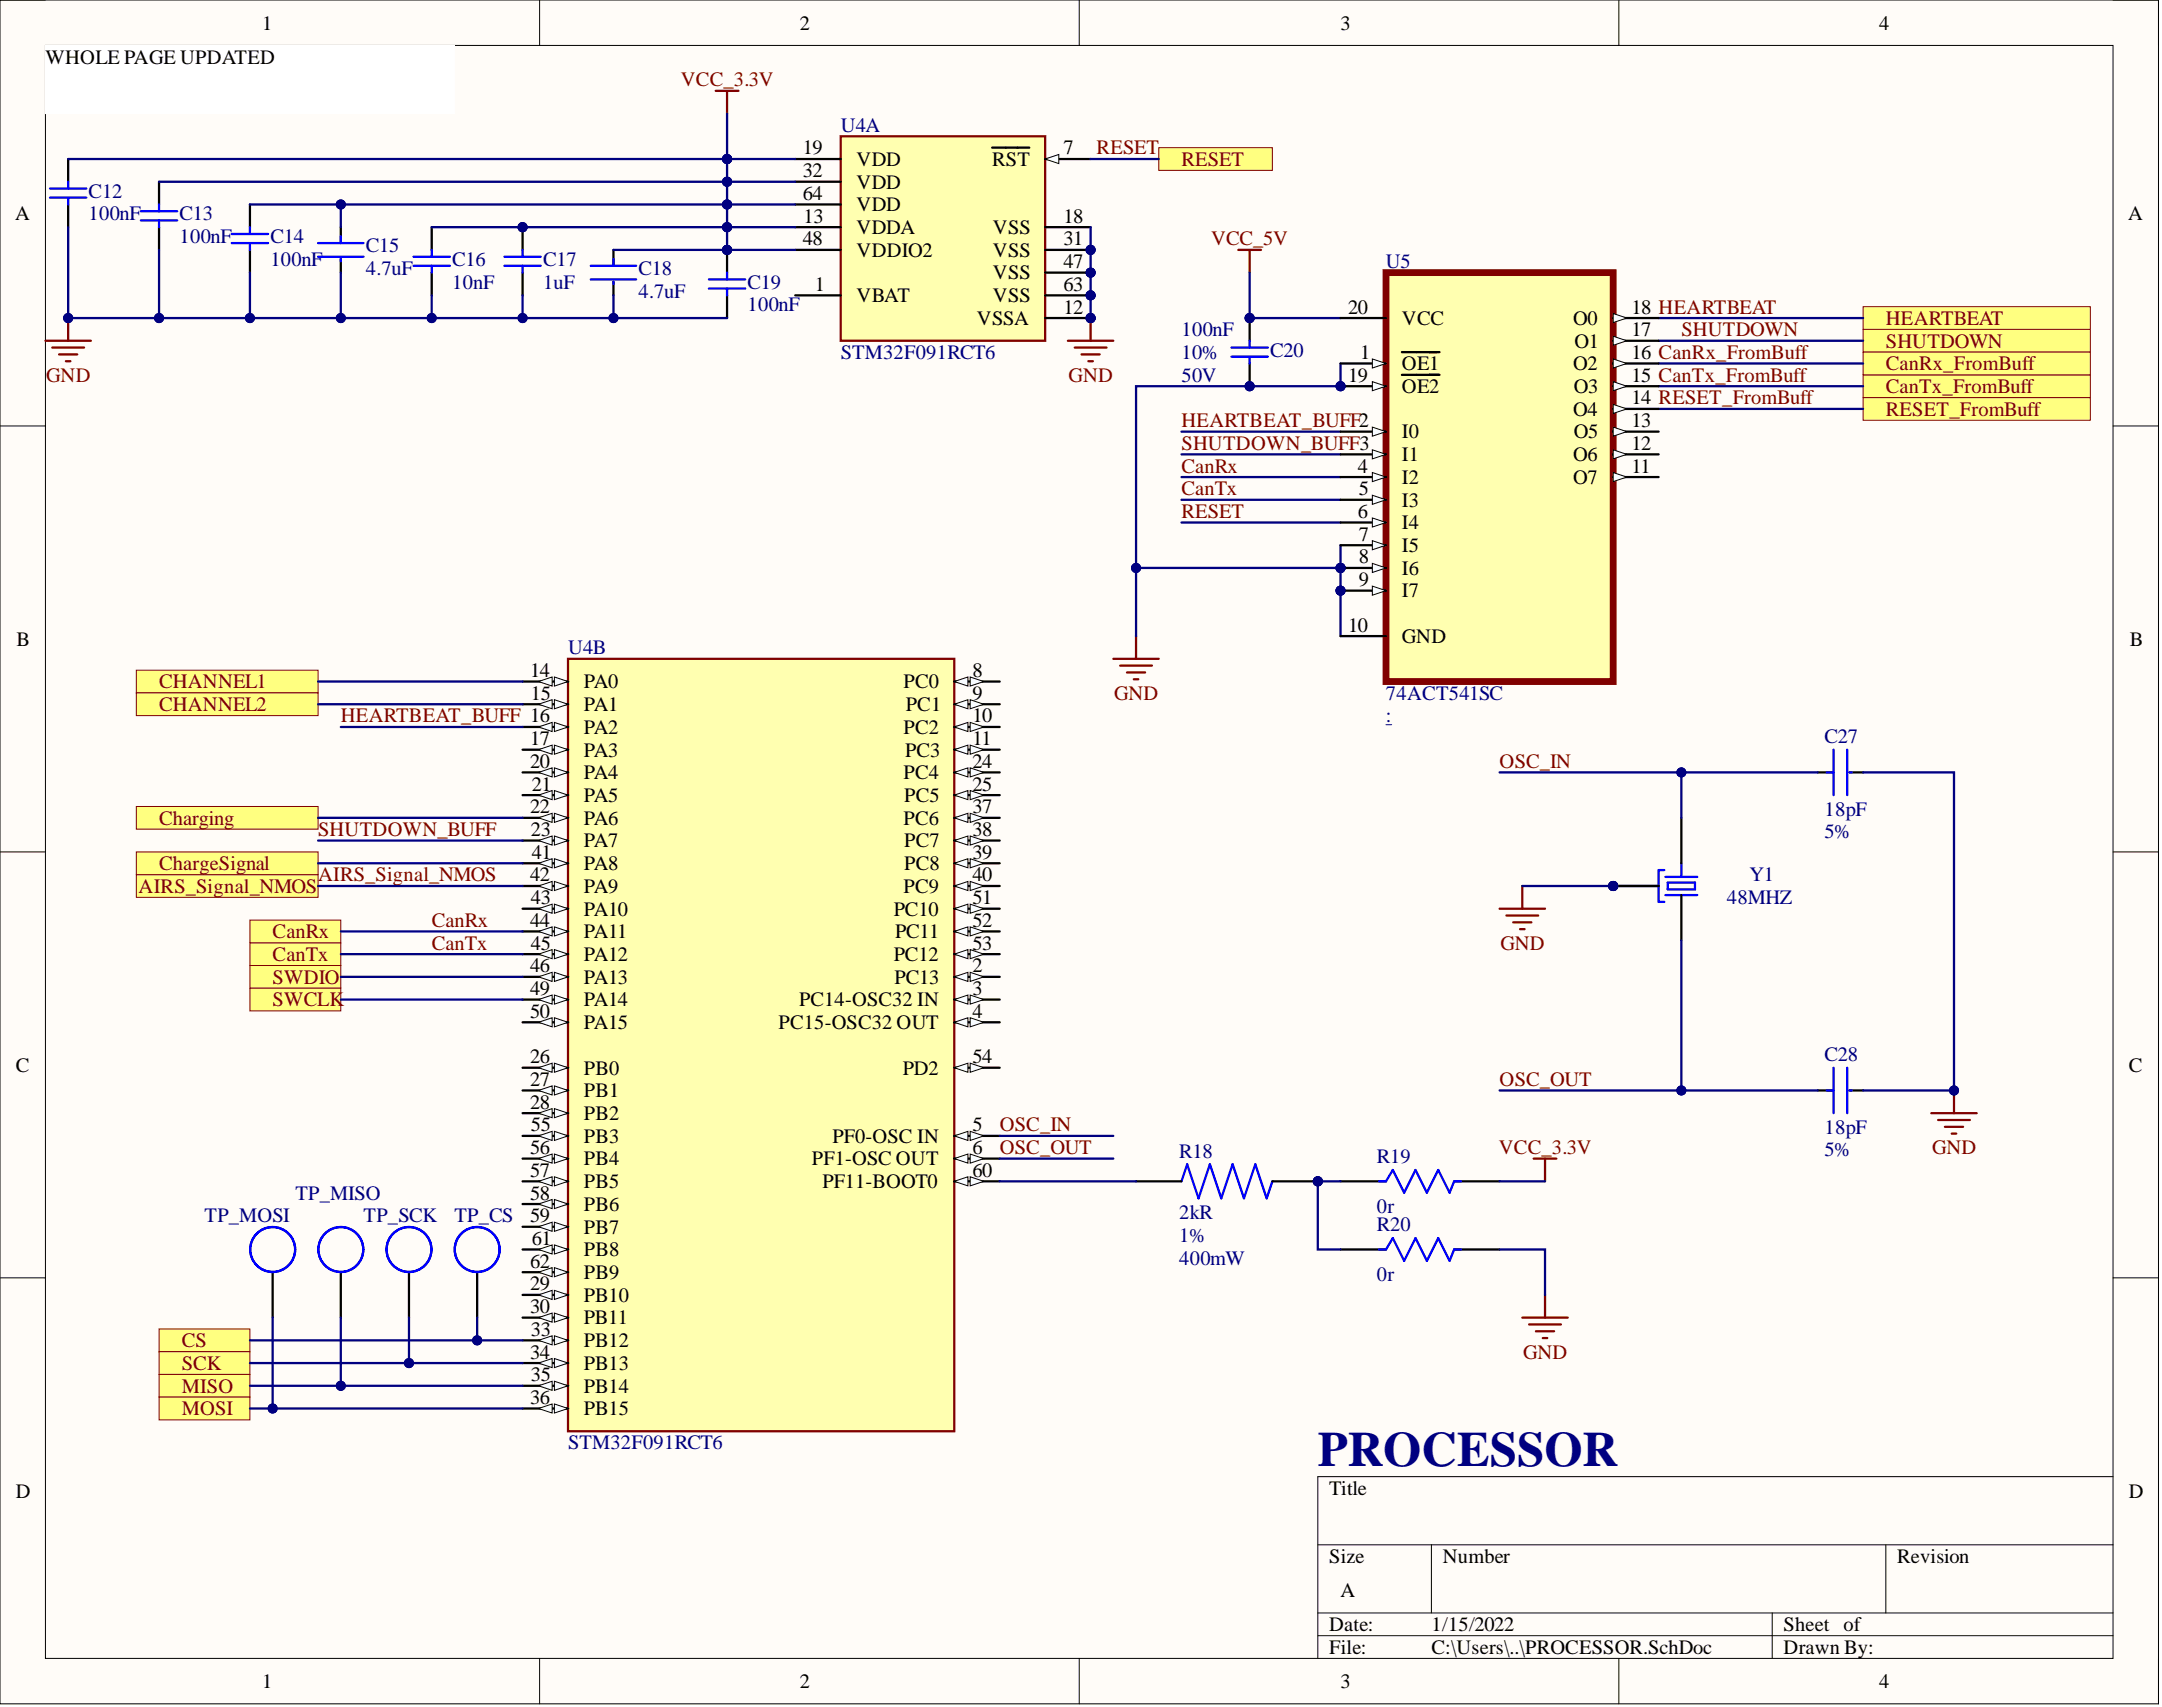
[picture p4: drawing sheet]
<svg xmlns="http://www.w3.org/2000/svg" width="241mm" height="190mm" viewBox="0 0 241 190" stroke-linecap="round" stroke-linejoin="round" font-family="sans-serif">
<defs><g id="words">
<text font-size="5.5" fill="#000080" x="147.1" y="163.6">PROCESSOR</text>
<g font-size="2.3">
<text x="29.2" y="3.3">1</text>
<text x="89.3" y="3.3">2</text>
<text x="149.6" y="3.3">3</text>
<text x="209.7" y="3.3">4</text>
<text x="5.1" y="7.1">WHOLE PAGE UPDATED</text>
<text x="89.6" y="17.2">19</text>
<text x="118.7" y="17.2">7</text>
<text x="89.6" y="19.8">32</text>
<text x="89.6" y="22.3">64</text>
<text x="95.6" y="18.5">VDD</text>
<text x="95.6" y="21">VDD</text>
<text x="95.6" y="23.6">VDD</text>
<text x="110.7" y="18.5">RST</text>
<text x="1.7" y="24.5">A</text>
<text x="89.6" y="27.4">48</text>
<text x="89.7" y="24.8">13</text>
<text x="95.6" y="26.1">VDDA</text>
<text x="95.6" y="28.6">VDDIO2</text>
<text x="110.8" y="26.1">VSS</text>
<text x="110.8" y="28.6">VSS</text>
<text x="118.7" y="24.8">18</text>
<text x="118.7" y="27.4">31</text>
<text x="118.7" y="29.9">47</text>
<text x="237.5" y="24.5">A</text>
<text x="91" y="32.5">1</text>
<text x="95.6" y="33.7">VBAT</text>
<text x="110.8" y="31.2">VSS</text>
<text x="110.8" y="33.7">VSS</text>
<text x="118.7" y="32.5">63</text>
<text x="118.7" y="35">12</text>
<text x="150.5" y="35">20</text>
<text x="182.1" y="35">18 HEARTBEAT</text>
<text x="109" y="36.3">VSSA</text>
<text x="151.8" y="40.1">1</text>
<text x="156.5" y="36.3">VCC</text>
<text x="156.5" y="41.3">OE1</text>
<text x="175.6" y="36.3">O0</text>
<text x="175.6" y="41.3">O2</text>
<text x="175.7" y="38.8">O1</text>
<text x="182.1" y="37.5">17</text>
<text x="182.1" y="40.1">16 CanRx_FromBuff</text>
<text x="150.5" y="42.6">19</text>
<text x="156.5" y="43.9">OE2</text>
<text x="175.6" y="46.4">O4</text>
<text x="175.7" y="43.9">O3</text>
<text x="182.1" y="42.6">15 CanTx_FromBuff</text>
<text x="182.1" y="45.1">14 RESET_FromBuff</text>
<text x="182.1" y="47.7">13</text>
<text x="151.6" y="52.7">4</text>
<text x="156.5" y="48.9">I0</text>
<text x="156.5" y="51.5">I1</text>
<text x="175.6" y="51.5">O6</text>
<text x="175.7" y="48.9">O5</text>
<text x="182.1" y="50.2">12</text>
<text x="182.1" y="52.7">11</text>
<text x="151.6" y="57.8">6</text>
<text x="151.6" y="55.3">5</text>
<text x="156.5" y="54">I2</text>
<text x="156.5" y="56.5">I3</text>
<text x="156.5" y="59.1">I4</text>
<text x="175.6" y="54">O7</text>
<text x="151.6" y="60.3">7</text>
<text x="151.6" y="62.9">8</text>
<text x="151.6" y="65.4">9</text>
<text x="156.5" y="61.6">I5</text>
<text x="156.5" y="64.1">I6</text>
<text x="150.5" y="70.5">10</text>
<text x="156.5" y="66.7">I7</text>
<text x="156.5" y="71.7">GND</text>
<text x="1.9" y="72.1">B</text>
<text x="59.2" y="75.6">14</text>
<text x="65.2" y="76.8">PA0</text>
<text x="100.8" y="76.8">PC0</text>
<text x="108.5" y="75.6">8</text>
<text x="237.7" y="72.1">B</text>
<text x="59.2" y="83.2">17</text>
<text x="59.3" y="78.1">15</text>
<text x="65.2" y="79.4">PA1</text>
<text x="65.2" y="81.9">PA2</text>
<text x="100.8" y="81.9">PC2</text>
<text x="101.1" y="79.4">PC1</text>
<text x="108.5" y="78.1">9</text>
<text x="108.5" y="80.6">10</text>
<text x="108.5" y="83.2">11</text>
<text x="59.2" y="85.7">20</text>
<text x="59.3" y="88.2">21</text>
<text x="65.2" y="84.4">PA3</text>
<text x="65.2" y="87">PA4</text>
<text x="65.2" y="89.5">PA5</text>
<text x="100.8" y="87">PC4</text>
<text x="100.9" y="89.5">PC5</text>
<text x="101" y="84.4">PC3</text>
<text x="108.5" y="85.7">24</text>
<text x="108.5" y="88.2">25</text>
<text x="59.2" y="90.8">22</text>
<text x="59.3" y="93.3">23</text>
<text x="59.3" y="95.8">41</text>
<text x="65.2" y="92">PA6</text>
<text x="65.2" y="94.6">PA7</text>
<text x="100.8" y="92">PC6</text>
<text x="100.9" y="94.6">PC7</text>
<text x="108.5" y="90.8">37</text>
<text x="108.5" y="93.3">38</text>
<text x="108.5" y="95.8">39</text>
<text x="59.2" y="98.4">42</text>
<text x="59.3" y="100.9">43</text>
<text x="65.2" y="97.1">PA8</text>
<text x="65.2" y="99.6">PA9</text>
<text x="100.8" y="99.6">PC9</text>
<text x="100.9" y="97.1">PC8</text>
<text x="108.5" y="98.4">40</text>
<text x="108.5" y="100.9">51</text>
<text x="59.2" y="103.4">44</text>
<text x="59.3" y="106">45</text>
<text x="65.2" y="102.2">PA10</text>
<text x="65.2" y="104.7">PA11</text>
<text x="65.2" y="107.2">PA12</text>
<text x="99.7" y="102.2">PC10</text>
<text x="99.7" y="107.2">PC12</text>
<text x="99.9" y="104.7">PC11</text>
<text x="108.5" y="103.4">52</text>
<text x="108.5" y="106">53</text>
<text x="59.2" y="108.5">46</text>
<text x="59.2" y="111">49</text>
<text x="59.2" y="113.6">50</text>
<text x="65.2" y="109.8">PA13</text>
<text x="65.2" y="112.3">PA14</text>
<text x="89.2" y="112.3">PC14-OSC32 IN</text>
<text x="99.8" y="109.8">PC13</text>
<text x="108.5" y="108.5">2</text>
<text x="108.5" y="111">3</text>
<text x="108.5" y="113.6">4</text>
<text x="1.8" y="119.6">C</text>
<text x="59.2" y="118.7">26</text>
<text x="65.2" y="114.8">PA15</text>
<text x="65.2" y="119.9">PB0</text>
<text x="86.9" y="114.8">PC15-OSC32 OUT</text>
<text x="100.8" y="119.9">PD2</text>
<text x="108.5" y="118.7">54</text>
<text x="237.6" y="119.6">C</text>
<text x="59.2" y="121.2">27</text>
<text x="59.2" y="123.7">28</text>
<text x="65.2" y="122.5">PB1</text>
<text x="65.2" y="125">PB2</text>
<text x="59.2" y="128.8">56</text>
<text x="59.2" y="131.3">57</text>
<text x="59.3" y="126.3">55</text>
<text x="65.2" y="127.5">PB3</text>
<text x="65.2" y="130.1">PB4</text>
<text x="90.6" y="130.1">PF1-OSC OUT</text>
<text x="92.9" y="127.5">PF0-OSC IN</text>
<text x="108.5" y="126.3">5</text>
<text x="108.5" y="128.8">6</text>
<text x="108.5" y="131.3">60</text>
<text x="59.2" y="133.9">58</text>
<text x="59.2" y="136.4">59</text>
<text x="65.2" y="132.6">PB5</text>
<text x="65.2" y="135.1">PB6</text>
<text x="65.2" y="137.7">PB7</text>
<text x="91.8" y="132.6">PF11-BOOT0</text>
<text x="59.2" y="141.5">62</text>
<text x="59.3" y="138.9">61</text>
<text x="65.2" y="140.2">PB8</text>
<text x="65.2" y="142.7">PB9</text>
<text x="59.2" y="144">29</text>
<text x="59.2" y="146.5">30</text>
<text x="59.3" y="149.1">33</text>
<text x="65.2" y="145.3">PB10</text>
<text x="65.2" y="147.8">PB11</text>
<text x="59.2" y="151.6">34</text>
<text x="59.3" y="154.1">35</text>
<text x="65.2" y="150.3">PB12</text>
<text x="65.2" y="152.9">PB13</text>
<text x="65.2" y="155.4">PB14</text>
<text x="59.2" y="156.7">36</text>
<text x="65.2" y="157.9">PB15</text>
<text x="1.8" y="167.2">D</text>
<text x="148.3" y="166.8">Title</text>
<text x="237.6" y="167.2">D</text>
<text x="148.3" y="174.4">Size</text>
<text x="149.6" y="178.2">A</text>
<text x="161" y="174.4">Number</text>
<text x="211.7" y="174.4">Revision</text>
<text x="148.3" y="182">Date:</text>
<text x="148.3" y="184.6">File:</text>
<text x="159.8" y="182">1/15/2022</text>
<text x="159.8" y="184.6">C:\Users\..\PROCESSOR.SchDoc</text>
<text x="199.1" y="182">Sheet of</text>
<text x="199.1" y="184.6">Drawn By:</text>
<text x="29.2" y="188.4">1</text>
<text x="89.3" y="188.4">2</text>
<text x="149.6" y="188.4">3</text>
<text x="209.7" y="188.4">4</text>
</g>
<g font-size="2.3" fill="#800000">
<text x="76" y="9.6">VCC_3.3V</text>
<text x="122.4" y="17.2">RESET</text>
<text x="131.9" y="18.5">RESET</text>
<text x="135.2" y="27.4">VCC_5V</text>
<text x="187.7" y="37.5">SHUTDOWN</text>
<text x="210.5" y="38.8">SHUTDOWN</text>
<text x="210.5" y="41.3">CanRx_FromBuff</text>
<text x="210.5" y="36.3">HEARTBEAT</text>
<text x="5.2" y="42.6">GND</text>
<text x="119.3" y="42.6">GND</text>
<text x="131.9" y="47.7">HEARTBEAT_BUFF2</text>
<text x="210.5" y="46.4">RESET_FromBuff</text>
<text x="210.5" y="43.9">CanTx_FromBuff</text>
<text x="131.9" y="50.2">SHUTDOWN_BUFF3</text>
<text x="131.9" y="52.7">CanRx</text>
<text x="131.9" y="55.3">CanTx</text>
<text x="131.9" y="57.8">RESET</text>
<text x="17.8" y="76.8">CHANNEL1</text>
<text x="17.8" y="79.4">CHANNEL2</text>
<text x="38" y="80.6">HEARTBEAT_BUFF 16</text>
<text x="124.3" y="78.1">GND</text>
<text x="167.4" y="85.7">OSC_IN</text>
<text x="17.8" y="92">Charging</text>
<text x="35.5" y="93.3">SHUTDOWN_BUFF</text>
<text x="15.5" y="99.6">AIRS_Signal_NMOS</text>
<text x="17.8" y="97.1">ChargeSignal</text>
<text x="35.5" y="98.4">AIRS_Signal_NMOS</text>
<text x="30.4" y="107.2">CanTx</text>
<text x="30.4" y="104.7">CanRx</text>
<text x="48.2" y="106">CanTx</text>
<text x="48.2" y="103.4">CanRx</text>
<text x="167.5" y="106">GND</text>
<text x="30.4" y="109.8">SWDIO</text>
<text x="30.4" y="112.3">SWCLK</text>
<text x="167.4" y="121.2">OSC_OUT</text>
<text x="111.6" y="128.8">OSC_OUT</text>
<text x="111.6" y="126.3">OSC_IN</text>
<text x="167.3" y="128.8">VCC_3.3V</text>
<text x="215.6" y="128.8">GND</text>
<text x="20.3" y="150.3">CS</text>
<text x="20.3" y="152.9">SCK</text>
<text x="20.3" y="155.4">MISO</text>
<text x="170" y="151.6">GND</text>
<text x="20.3" y="157.9">MOSI</text>
</g>
<g font-size="2.3" fill="#000080">
<text x="93.8" y="14.7">U4A</text>
<text x="9.9" y="22.1">C12</text>
<text x="9.9" y="24.6">100nF</text>
<text x="20" y="24.6">C13</text>
<text x="20" y="27.1">100nF</text>
<text x="30.2" y="27.1">C14</text>
<text x="30.2" y="29.7">100nF</text>
<text x="40.8" y="28.1">C15</text>
<text x="50.5" y="29.7">C16</text>
<text x="60.6" y="29.7">C17</text>
<text x="154.7" y="29.9">U5</text>
<text x="40.8" y="30.7">4.7uF</text>
<text x="50.5" y="32.2">10nF</text>
<text x="60.6" y="32.2">1uF</text>
<text x="71.3" y="30.7">C18</text>
<text x="71.3" y="33.2">4.7uF</text>
<text x="83.4" y="32.2">C19</text>
<text x="83.4" y="34.7">100nF</text>
<text x="93.8" y="40.1">STM32F091RCT6</text>
<text x="131.9" y="37.5">100nF</text>
<text x="131.9" y="40.1">10%</text>
<text x="141.8" y="39.8">C20</text>
<text x="131.9" y="42.6">50V</text>
<text x="63.4" y="73">U4B</text>
<text x="154.7" y="80.6">:</text>
<text x="154.7" y="78.1">74ACT541SC</text>
<text x="203.6" y="82.9">C27</text>
<text x="203.6" y="93.6">5%</text>
<text x="203.6" y="91">18pF</text>
<text x="192.7" y="100.9">48MHZ</text>
<text x="195.3" y="98.4">Y1</text>
<text x="203.6" y="118.4">C28</text>
<text x="131.6" y="129.2">R18</text>
<text x="153.7" y="129.8">R19</text>
<text x="203.6" y="129">5%</text>
<text x="203.6" y="126.5">18pF</text>
<text x="22.8" y="136.4">TP_MOSI</text>
<text x="33" y="133.9">TP_MISO</text>
<text x="40.6" y="136.4">TP_SCK</text>
<text x="50.7" y="136.4">TP_CS</text>
<text x="131.6" y="136.1">2kR</text>
<text x="153.7" y="135.4">0r</text>
<text x="153.7" y="137.4">R20</text>
<text x="131.6" y="138.6">1%</text>
<text x="131.6" y="141.1">400mW</text>
<text x="153.7" y="143">0r</text>
<text x="63.4" y="161.8">STM32F091RCT6</text>
</g>
</g></defs>
<path d="M0 0h240.9v190.1h-240.9z" fill-rule="evenodd" fill="#fffcf8"/>
<path d="M0 0h240.9v190.1h-240.9z" fill="none" stroke="#000" stroke-width=".11"/>
<path d="M5.1 5.1h230.7v180h-230.7z" fill-rule="evenodd" fill="#fffcf8"/>
<g fill="none" stroke="#000" stroke-width=".11">
<path d="M0 0h5.1M5.1 5.1h230.7v180h-230.7zM60.2 0v5.1M120.5 0v5.1M180.7 0v5.1M235.8 0h5.1v5.1M0 47.5h5.1M235.8 47.5h5.1M0 95.1h5.1M235.8 95.1h5.1M0 142.6h5.1M235.8 142.6h5.1"/>
<path d="M147.1 172.4h88.7M159.8 172.4v7.6M210.5 172.4v7.6M235.8 164.8h-88.7v20.3M60.2 185.1v5M120.5 185.1v5M147.1 180h88.7M147.1 182.5h88.7M180.7 185.1v5M197.8 180v5.1M240.9 185.1v5"/>
</g>
<path d="M15.2 74.8h20.3v2.5h-20.3z" fill-rule="evenodd" fill="#ffff80"/>
<path d="M15.2 74.8h20.3v2.5h-20.3z" fill="none" stroke="#800000" stroke-width=".11"/>
<path d="M15.2 77.3h20.3v2.6h-20.3z" fill-rule="evenodd" fill="#ffff80"/>
<path d="M15.2 77.3h20.3v2.6h-20.3z" fill="none" stroke="#800000" stroke-width=".11"/>
<path d="M27.9 107.8h10.1v2.5h-10.1z" fill-rule="evenodd" fill="#ffff80"/>
<path d="M27.9 107.8h10.1v2.5h-10.1z" fill="none" stroke="#800000" stroke-width=".11"/>
<path d="M27.9 110.3h10.1v2.5h-10.1z" fill-rule="evenodd" fill="#ffff80"/>
<path d="M27.9 110.3h10.1v2.5h-10.1z" fill="none" stroke="#800000" stroke-width=".11"/>
<path d="M17.8 148.3h10.1v2.6h-10.1z" fill-rule="evenodd" fill="#ffff80"/>
<path d="M17.8 148.3h10.1v2.6h-10.1z" fill="none" stroke="#800000" stroke-width=".11"/>
<path d="M17.8 150.9h10.1v2.5h-10.1z" fill-rule="evenodd" fill="#ffff80"/>
<path d="M17.8 150.9h10.1v2.5h-10.1z" fill="none" stroke="#800000" stroke-width=".11"/>
<path d="M17.8 153.4h10.1v2.5h-10.1z" fill-rule="evenodd" fill="#ffff80"/>
<path d="M17.8 153.4h10.1v2.5h-10.1z" fill="none" stroke="#800000" stroke-width=".11"/>
<path d="M17.8 155.9h10.1v2.6h-10.1z" fill-rule="evenodd" fill="#ffff80"/>
<path d="M17.8 155.9h10.1v2.6h-10.1z" fill="none" stroke="#800000" stroke-width=".11"/>
<path d="M129.3 16.5h12.7v2.5h-12.7z" fill-rule="evenodd" fill="#ffff80"/>
<path d="M129.3 16.5h12.7v2.5h-12.7z" fill="none" stroke="#800000" stroke-width=".11"/>
<path d="M5.1 38h5M5.8 38.8h3.6M6.6 39.6h2M7.6 35.5v2.5M7.4 40.3h.5" fill="none" stroke="#800000" stroke-width=".25"/>
<circle cx="7.6" cy="35.5" r=".51" fill="#000080"/>
<circle cx="7.6" cy="35.5" r=".51" fill="none" stroke="#000080" stroke-width=".11"/>
<path d="M119.2 38h5.1M119.9 38.8h3.6M120.7 39.6h2M121.7 35.5v2.5M121.5 40.3h.5" fill="none" stroke="#800000" stroke-width=".25"/>
<circle cx="121.7" cy="35.5" r=".51" fill="#000080"/>
<circle cx="121.7" cy="35.5" r=".51" fill="none" stroke="#000080" stroke-width=".11"/>
<path d="M138.2 27.9h2.5M139.5 27.9v2.5" fill="none" stroke="#800000" stroke-width=".25"/>
<path d="M207.9 36.8h25.4v2.5h-25.4z" fill-rule="evenodd" fill="#ffff80"/>
<path d="M207.9 36.8h25.4v2.5h-25.4z" fill="none" stroke="#800000" stroke-width=".11"/>
<path d="M79.9 10.1h2.5M81.1 10.1v2.6" fill="none" stroke="#800000" stroke-width=".25"/>
<path d="M207.9 44.4h25.4v2.5h-25.4z" fill-rule="evenodd" fill="#ffff80"/>
<path d="M207.9 44.4h25.4v2.5h-25.4z" fill="none" stroke="#800000" stroke-width=".11"/>
<path d="M207.9 41.8h25.4v2.6h-25.4z" fill-rule="evenodd" fill="#ffff80"/>
<path d="M207.9 41.8h25.4v2.6h-25.4z" fill="none" stroke="#800000" stroke-width=".11"/>
<path d="M207.9 39.3h25.4v2.5h-25.4z" fill-rule="evenodd" fill="#ffff80"/>
<path d="M207.9 39.3h25.4v2.5h-25.4z" fill="none" stroke="#800000" stroke-width=".11"/>
<path d="M207.9 34.2h25.4v2.6h-25.4z" fill-rule="evenodd" fill="#ffff80"/>
<path d="M207.9 34.2h25.4v2.6h-25.4z" fill="none" stroke="#800000" stroke-width=".11"/>
<path d="M124.3 73.5h5M125 74.3h3.6M125.8 75h2M126.5 75.8h.5M126.8 71v2.5" fill="none" stroke="#800000" stroke-width=".25"/>
<circle cx="121.7" cy="27.9" r=".51" fill="#000080"/>
<circle cx="121.7" cy="27.9" r=".51" fill="none" stroke="#000080" stroke-width=".11"/>
<circle cx="121.7" cy="30.4" r=".51" fill="#000080"/>
<circle cx="121.7" cy="30.4" r=".51" fill="none" stroke="#000080" stroke-width=".11"/>
<circle cx="121.7" cy="33" r=".51" fill="#000080"/>
<circle cx="121.7" cy="33" r=".51" fill="none" stroke="#000080" stroke-width=".11"/>
<circle cx="121.7" cy="35.5" r=".51" fill="#000080"/>
<circle cx="121.7" cy="35.5" r=".51" fill="none" stroke="#000080" stroke-width=".11"/>
<path d="M93.8 15.2h22.9v22.8h-22.9z" fill-rule="evenodd" fill="#ffffb0"/>
<path d="M93.8 15.2h22.9v22.8h-22.9z" fill="none" stroke="#800000" stroke-width=".25"/>
<path d="M88.8 17.7h5M116.7 17.7h5M88.8 20.3h5M88.8 22.8h5M88.8 25.4h5M88.8 27.9h5" fill="none" stroke="#000" stroke-width=".25"/>
<path d="M116.7 17.7l1.5-.5v1.1z" fill="#f8fcff"/>
<path d="M116.7 17.7l1.5-.5v1.1z" fill="none" stroke="#000" stroke-width=".11"/>
<path d="M110.7 16.5h4.2M88.8 33h5M116.7 25.4h5M116.7 27.9h5" fill="none" stroke="#000" stroke-width=".25"/>
<circle cx="121.7" cy="27.9" r=".51" fill="#000080"/>
<circle cx="121.7" cy="27.9" r=".51" fill="none" stroke="#000080" stroke-width=".11"/>
<path d="M116.7 30.4h5" fill="none" stroke="#000" stroke-width=".25"/>
<circle cx="121.7" cy="30.4" r=".51" fill="#000080"/>
<circle cx="121.7" cy="30.4" r=".51" fill="none" stroke="#000080" stroke-width=".11"/>
<path d="M116.7 33h5" fill="none" stroke="#000" stroke-width=".25"/>
<circle cx="121.7" cy="33" r=".51" fill="#000080"/>
<circle cx="121.7" cy="33" r=".51" fill="none" stroke="#000080" stroke-width=".11"/>
<path d="M116.7 35.5h5" fill="none" stroke="#000" stroke-width=".25"/>
<circle cx="121.7" cy="35.5" r=".51" fill="#000080"/>
<circle cx="121.7" cy="35.5" r=".51" fill="none" stroke="#000080" stroke-width=".11"/>
<path d="M63.4 73.5h43.1v86.2h-43.1z" fill-rule="evenodd" fill="#ffffb0"/>
<path d="M63.4 73.5h43.1v86.2h-43.1z" fill="none" stroke="#800000" stroke-width=".25"/>
<path d="M106.5 76.1h5.1" fill="none" stroke="#000" stroke-width=".25"/>
<path d="M106.5 76.1l1.5-.5v1z" fill="#f8fcff"/>
<path d="M106.5 76.1l1.5-.5v1z" fill="none" stroke="#000" stroke-width=".11"/>
<path d="M108.3 75.6l1.5 .5-1.5 .5z" fill="#f8fcff"/>
<path d="M108.3 75.6l1.5 .5-1.5 .5z" fill="none" stroke="#000" stroke-width=".11"/>
<path d="M106.5 78.6h5.1" fill="none" stroke="#000" stroke-width=".25"/>
<path d="M106.5 78.6l1.5-.5v1z" fill="#f8fcff"/>
<path d="M106.5 78.6l1.5-.5v1z" fill="none" stroke="#000" stroke-width=".11"/>
<path d="M108.3 78.1l1.5 .5-1.5 .5z" fill="#f8fcff"/>
<path d="M108.3 78.1l1.5 .5-1.5 .5z" fill="none" stroke="#000" stroke-width=".11"/>
<path d="M106.5 81.1h5.1" fill="none" stroke="#000" stroke-width=".25"/>
<path d="M106.5 81.1l1.5-.5v1z" fill="#f8fcff"/>
<path d="M106.5 81.1l1.5-.5v1z" fill="none" stroke="#000" stroke-width=".11"/>
<path d="M108.3 80.6l1.5 .5-1.5 .5z" fill="#f8fcff"/>
<path d="M108.3 80.6l1.5 .5-1.5 .5z" fill="none" stroke="#000" stroke-width=".11"/>
<path d="M106.5 83.7h5.1" fill="none" stroke="#000" stroke-width=".25"/>
<path d="M106.5 83.7l1.5-.5v1z" fill="#f8fcff"/>
<path d="M106.5 83.7l1.5-.5v1z" fill="none" stroke="#000" stroke-width=".11"/>
<path d="M108.3 83.2l1.5 .5-1.5 .5z" fill="#f8fcff"/>
<path d="M108.3 83.2l1.5 .5-1.5 .5z" fill="none" stroke="#000" stroke-width=".11"/>
<path d="M106.5 86.2h5.1" fill="none" stroke="#000" stroke-width=".25"/>
<path d="M106.5 86.2l1.5-.5v1z" fill="#f8fcff"/>
<path d="M106.5 86.2l1.5-.5v1z" fill="none" stroke="#000" stroke-width=".11"/>
<path d="M108.3 85.7l1.5 .5-1.5 .5z" fill="#f8fcff"/>
<path d="M108.3 85.7l1.5 .5-1.5 .5z" fill="none" stroke="#000" stroke-width=".11"/>
<path d="M106.5 88.7h5.1" fill="none" stroke="#000" stroke-width=".25"/>
<path d="M106.5 88.7l1.5-.5v1z" fill="#f8fcff"/>
<path d="M106.5 88.7l1.5-.5v1z" fill="none" stroke="#000" stroke-width=".11"/>
<path d="M108.3 88.2l1.5 .5-1.5 .5z" fill="#f8fcff"/>
<path d="M108.3 88.2l1.5 .5-1.5 .5z" fill="none" stroke="#000" stroke-width=".11"/>
<path d="M106.5 91.3h5.1" fill="none" stroke="#000" stroke-width=".25"/>
<path d="M106.5 91.3l1.5-.5v1z" fill="#f8fcff"/>
<path d="M106.5 91.3l1.5-.5v1z" fill="none" stroke="#000" stroke-width=".11"/>
<path d="M108.3 90.8l1.5 .5-1.5 .5z" fill="#f8fcff"/>
<path d="M108.3 90.8l1.5 .5-1.5 .5z" fill="none" stroke="#000" stroke-width=".11"/>
<path d="M106.5 93.8h5.1" fill="none" stroke="#000" stroke-width=".25"/>
<path d="M106.5 93.8l1.5-.5v1z" fill="#f8fcff"/>
<path d="M106.5 93.8l1.5-.5v1z" fill="none" stroke="#000" stroke-width=".11"/>
<path d="M108.3 93.3l1.5 .5-1.5 .5z" fill="#f8fcff"/>
<path d="M108.3 93.3l1.5 .5-1.5 .5z" fill="none" stroke="#000" stroke-width=".11"/>
<path d="M106.5 96.3h5.1" fill="none" stroke="#000" stroke-width=".25"/>
<path d="M106.5 96.3l1.5-.5v1z" fill="#f8fcff"/>
<path d="M106.5 96.3l1.5-.5v1z" fill="none" stroke="#000" stroke-width=".11"/>
<path d="M108.3 95.8l1.5 .5-1.5 .5z" fill="#f8fcff"/>
<path d="M108.3 95.8l1.5 .5-1.5 .5z" fill="none" stroke="#000" stroke-width=".11"/>
<path d="M106.5 98.9h5.1" fill="none" stroke="#000" stroke-width=".25"/>
<path d="M106.5 98.9l1.5-.5v1z" fill="#f8fcff"/>
<path d="M106.5 98.9l1.5-.5v1z" fill="none" stroke="#000" stroke-width=".11"/>
<path d="M108.3 98.4l1.5 .5-1.5 .5z" fill="#f8fcff"/>
<path d="M108.3 98.4l1.5 .5-1.5 .5z" fill="none" stroke="#000" stroke-width=".11"/>
<path d="M106.5 101.4h5.1" fill="none" stroke="#000" stroke-width=".25"/>
<path d="M106.5 101.4l1.5-.5v1z" fill="#f8fcff"/>
<path d="M106.5 101.4l1.5-.5v1z" fill="none" stroke="#000" stroke-width=".11"/>
<path d="M108.3 100.9l1.5 .5-1.5 .5z" fill="#f8fcff"/>
<path d="M108.3 100.9l1.5 .5-1.5 .5z" fill="none" stroke="#000" stroke-width=".11"/>
<path d="M106.5 103.9h5.1" fill="none" stroke="#000" stroke-width=".25"/>
<path d="M106.5 103.9l1.5-.5v1.1z" fill="#f8fcff"/>
<path d="M106.5 103.9l1.5-.5v1.1z" fill="none" stroke="#000" stroke-width=".11"/>
<path d="M108.3 103.4l1.5 .5-1.5 .6z" fill="#f8fcff"/>
<path d="M108.3 103.4l1.5 .5-1.5 .6z" fill="none" stroke="#000" stroke-width=".11"/>
<path d="M106.5 106.5h5.1" fill="none" stroke="#000" stroke-width=".25"/>
<path d="M106.5 106.5l1.5-.5v1z" fill="#f8fcff"/>
<path d="M106.5 106.5l1.5-.5v1z" fill="none" stroke="#000" stroke-width=".11"/>
<path d="M108.3 106l1.5 .5-1.5 .5z" fill="#f8fcff"/>
<path d="M108.3 106l1.5 .5-1.5 .5z" fill="none" stroke="#000" stroke-width=".11"/>
<path d="M106.5 109h5.1" fill="none" stroke="#000" stroke-width=".25"/>
<path d="M106.5 109l1.5-.5v1z" fill="#f8fcff"/>
<path d="M106.5 109l1.5-.5v1z" fill="none" stroke="#000" stroke-width=".11"/>
<path d="M108.3 108.5l1.5 .5-1.5 .5z" fill="#f8fcff"/>
<path d="M108.3 108.5l1.5 .5-1.5 .5z" fill="none" stroke="#000" stroke-width=".11"/>
<path d="M106.5 111.6h5.1" fill="none" stroke="#000" stroke-width=".25"/>
<path d="M106.5 111.6l1.5-.6v1.1z" fill="#f8fcff"/>
<path d="M106.5 111.6l1.5-.6v1.1z" fill="none" stroke="#000" stroke-width=".11"/>
<path d="M108.3 111l1.5 .6-1.5 .5z" fill="#f8fcff"/>
<path d="M108.3 111l1.5 .6-1.5 .5z" fill="none" stroke="#000" stroke-width=".11"/>
<path d="M106.5 114.1h5.1" fill="none" stroke="#000" stroke-width=".25"/>
<path d="M106.5 114.1l1.5-.5v1z" fill="#f8fcff"/>
<path d="M106.5 114.1l1.5-.5v1z" fill="none" stroke="#000" stroke-width=".11"/>
<path d="M108.3 113.6l1.5 .5-1.5 .5z" fill="#f8fcff"/>
<path d="M108.3 113.6l1.5 .5-1.5 .5z" fill="none" stroke="#000" stroke-width=".11"/>
<path d="M106.5 126.8h5.1" fill="none" stroke="#000" stroke-width=".25"/>
<path d="M106.5 126.8l1.5-.5v1z" fill="#f8fcff"/>
<path d="M106.5 126.8l1.5-.5v1z" fill="none" stroke="#000" stroke-width=".11"/>
<path d="M108.3 126.3l1.5 .5-1.5 .5z" fill="#f8fcff"/>
<path d="M108.3 126.3l1.5 .5-1.5 .5z" fill="none" stroke="#000" stroke-width=".11"/>
<path d="M106.5 129.3h5.1" fill="none" stroke="#000" stroke-width=".25"/>
<path d="M106.5 129.3l1.5-.5v1z" fill="#f8fcff"/>
<path d="M106.5 129.3l1.5-.5v1z" fill="none" stroke="#000" stroke-width=".11"/>
<path d="M108.3 128.8l1.5 .5-1.5 .5z" fill="#f8fcff"/>
<path d="M108.3 128.8l1.5 .5-1.5 .5z" fill="none" stroke="#000" stroke-width=".11"/>
<path d="M106.5 131.8h5.1" fill="none" stroke="#000" stroke-width=".25"/>
<path d="M106.5 131.8l1.5-.5v1z" fill="#f8fcff"/>
<path d="M106.5 131.8l1.5-.5v1z" fill="none" stroke="#000" stroke-width=".11"/>
<path d="M108.3 131.3l1.5 .5-1.5 .5z" fill="#f8fcff"/>
<path d="M108.3 131.3l1.5 .5-1.5 .5z" fill="none" stroke="#000" stroke-width=".11"/>
<path d="M58.3 76.1h5.1" fill="none" stroke="#000" stroke-width=".25"/>
<path d="M61.9 75.6l1.5 .5-1.5 .5z" fill="#f8fcff"/>
<path d="M61.9 75.6l1.5 .5-1.5 .5z" fill="none" stroke="#000" stroke-width=".11"/>
<path d="M60.1 76.1l1.5-.5v1z" fill="#f8fcff"/>
<path d="M60.1 76.1l1.5-.5v1z" fill="none" stroke="#000" stroke-width=".11"/>
<path d="M58.3 78.6h5.1" fill="none" stroke="#000" stroke-width=".25"/>
<path d="M61.9 78.1l1.5 .5-1.5 .5z" fill="#f8fcff"/>
<path d="M61.9 78.1l1.5 .5-1.5 .5z" fill="none" stroke="#000" stroke-width=".11"/>
<path d="M60.1 78.6l1.5-.5v1z" fill="#f8fcff"/>
<path d="M60.1 78.6l1.5-.5v1z" fill="none" stroke="#000" stroke-width=".11"/>
<path d="M58.3 81.1h5.1" fill="none" stroke="#000" stroke-width=".25"/>
<path d="M61.9 80.6l1.5 .5-1.5 .5z" fill="#f8fcff"/>
<path d="M61.9 80.6l1.5 .5-1.5 .5z" fill="none" stroke="#000" stroke-width=".11"/>
<path d="M60.1 81.1l1.5-.5v1z" fill="#f8fcff"/>
<path d="M60.1 81.1l1.5-.5v1z" fill="none" stroke="#000" stroke-width=".11"/>
<path d="M58.3 83.7h5.1" fill="none" stroke="#000" stroke-width=".25"/>
<path d="M61.9 83.2l1.5 .5-1.5 .5z" fill="#f8fcff"/>
<path d="M61.9 83.2l1.5 .5-1.5 .5z" fill="none" stroke="#000" stroke-width=".11"/>
<path d="M60.1 83.7l1.5-.5v1z" fill="#f8fcff"/>
<path d="M60.1 83.7l1.5-.5v1z" fill="none" stroke="#000" stroke-width=".11"/>
<path d="M58.3 86.2h5.1" fill="none" stroke="#000" stroke-width=".25"/>
<path d="M61.9 85.7l1.5 .5-1.5 .5z" fill="#f8fcff"/>
<path d="M61.9 85.7l1.5 .5-1.5 .5z" fill="none" stroke="#000" stroke-width=".11"/>
<path d="M60.1 86.2l1.5-.5v1z" fill="#f8fcff"/>
<path d="M60.1 86.2l1.5-.5v1z" fill="none" stroke="#000" stroke-width=".11"/>
<path d="M58.3 88.7h5.1" fill="none" stroke="#000" stroke-width=".25"/>
<path d="M61.9 88.2l1.5 .5-1.5 .5z" fill="#f8fcff"/>
<path d="M61.9 88.2l1.5 .5-1.5 .5z" fill="none" stroke="#000" stroke-width=".11"/>
<path d="M60.1 88.7l1.5-.5v1z" fill="#f8fcff"/>
<path d="M60.1 88.7l1.5-.5v1z" fill="none" stroke="#000" stroke-width=".11"/>
<path d="M58.3 91.3h5.1" fill="none" stroke="#000" stroke-width=".25"/>
<path d="M61.9 90.8l1.5 .5-1.5 .5z" fill="#f8fcff"/>
<path d="M61.9 90.8l1.5 .5-1.5 .5z" fill="none" stroke="#000" stroke-width=".11"/>
<path d="M60.1 91.3l1.5-.5v1z" fill="#f8fcff"/>
<path d="M60.1 91.3l1.5-.5v1z" fill="none" stroke="#000" stroke-width=".11"/>
<path d="M58.3 93.8h5.1" fill="none" stroke="#000" stroke-width=".25"/>
<path d="M61.9 93.3l1.5 .5-1.5 .5z" fill="#f8fcff"/>
<path d="M61.9 93.3l1.5 .5-1.5 .5z" fill="none" stroke="#000" stroke-width=".11"/>
<path d="M60.1 93.8l1.5-.5v1z" fill="#f8fcff"/>
<path d="M60.1 93.8l1.5-.5v1z" fill="none" stroke="#000" stroke-width=".11"/>
<path d="M58.3 96.3h5.1" fill="none" stroke="#000" stroke-width=".25"/>
<path d="M61.9 95.8l1.5 .5-1.5 .5z" fill="#f8fcff"/>
<path d="M61.9 95.8l1.5 .5-1.5 .5z" fill="none" stroke="#000" stroke-width=".11"/>
<path d="M60.1 96.3l1.5-.5v1z" fill="#f8fcff"/>
<path d="M60.1 96.3l1.5-.5v1z" fill="none" stroke="#000" stroke-width=".11"/>
<path d="M58.3 98.9h5.1" fill="none" stroke="#000" stroke-width=".25"/>
<path d="M61.9 98.4l1.5 .5-1.5 .5z" fill="#f8fcff"/>
<path d="M61.9 98.4l1.5 .5-1.5 .5z" fill="none" stroke="#000" stroke-width=".11"/>
<path d="M60.1 98.9l1.5-.5v1z" fill="#f8fcff"/>
<path d="M60.1 98.9l1.5-.5v1z" fill="none" stroke="#000" stroke-width=".11"/>
<path d="M58.3 101.4h5.1" fill="none" stroke="#000" stroke-width=".25"/>
<path d="M61.9 100.9l1.5 .5-1.5 .5z" fill="#f8fcff"/>
<path d="M61.9 100.9l1.5 .5-1.5 .5z" fill="none" stroke="#000" stroke-width=".11"/>
<path d="M60.1 101.4l1.5-.5v1z" fill="#f8fcff"/>
<path d="M60.1 101.4l1.5-.5v1z" fill="none" stroke="#000" stroke-width=".11"/>
<path d="M58.3 103.9h5.1" fill="none" stroke="#000" stroke-width=".25"/>
<path d="M61.9 103.4l1.5 .5-1.5 .6z" fill="#f8fcff"/>
<path d="M61.9 103.4l1.5 .5-1.5 .6z" fill="none" stroke="#000" stroke-width=".11"/>
<path d="M60.1 103.9l1.5-.5v1.1z" fill="#f8fcff"/>
<path d="M60.1 103.9l1.5-.5v1.1z" fill="none" stroke="#000" stroke-width=".11"/>
<path d="M58.3 106.5h5.1" fill="none" stroke="#000" stroke-width=".25"/>
<path d="M61.9 106l1.5 .5-1.5 .5z" fill="#f8fcff"/>
<path d="M61.9 106l1.5 .5-1.5 .5z" fill="none" stroke="#000" stroke-width=".11"/>
<path d="M60.1 106.5l1.5-.5v1z" fill="#f8fcff"/>
<path d="M60.1 106.5l1.5-.5v1z" fill="none" stroke="#000" stroke-width=".11"/>
<path d="M58.3 109h5.1" fill="none" stroke="#000" stroke-width=".25"/>
<path d="M61.9 108.5l1.5 .5-1.5 .5z" fill="#f8fcff"/>
<path d="M61.9 108.5l1.5 .5-1.5 .5z" fill="none" stroke="#000" stroke-width=".11"/>
<path d="M60.1 109l1.5-.5v1z" fill="#f8fcff"/>
<path d="M60.1 109l1.5-.5v1z" fill="none" stroke="#000" stroke-width=".11"/>
<path d="M58.3 111.6h5.1" fill="none" stroke="#000" stroke-width=".25"/>
<path d="M61.9 111l1.5 .6-1.5 .5z" fill="#f8fcff"/>
<path d="M61.9 111l1.5 .6-1.5 .5z" fill="none" stroke="#000" stroke-width=".11"/>
<path d="M60.1 111.6l1.5-.6v1.1z" fill="#f8fcff"/>
<path d="M60.1 111.6l1.5-.6v1.1z" fill="none" stroke="#000" stroke-width=".11"/>
<path d="M58.3 114.1h5.1" fill="none" stroke="#000" stroke-width=".25"/>
<path d="M61.9 113.6l1.5 .5-1.5 .5z" fill="#f8fcff"/>
<path d="M61.9 113.6l1.5 .5-1.5 .5z" fill="none" stroke="#000" stroke-width=".11"/>
<path d="M60.1 114.1l1.5-.5v1z" fill="#f8fcff"/>
<path d="M60.1 114.1l1.5-.5v1z" fill="none" stroke="#000" stroke-width=".11"/>
<path d="M106.5 119.2h5.1" fill="none" stroke="#000" stroke-width=".25"/>
<path d="M106.5 119.2l1.5-.5v1z" fill="#f8fcff"/>
<path d="M106.5 119.2l1.5-.5v1z" fill="none" stroke="#000" stroke-width=".11"/>
<path d="M108.3 118.7l1.5 .5-1.5 .5z" fill="#f8fcff"/>
<path d="M108.3 118.7l1.5 .5-1.5 .5z" fill="none" stroke="#000" stroke-width=".11"/>
<path d="M58.3 119.2h5.1" fill="none" stroke="#000" stroke-width=".25"/>
<path d="M61.9 118.7l1.5 .5-1.5 .5z" fill="#f8fcff"/>
<path d="M61.9 118.7l1.5 .5-1.5 .5z" fill="none" stroke="#000" stroke-width=".11"/>
<path d="M60.1 119.2l1.5-.5v1z" fill="#f8fcff"/>
<path d="M60.1 119.2l1.5-.5v1z" fill="none" stroke="#000" stroke-width=".11"/>
<path d="M58.3 121.7h5.1" fill="none" stroke="#000" stroke-width=".25"/>
<path d="M61.9 121.2l1.5 .5-1.5 .5z" fill="#f8fcff"/>
<path d="M61.9 121.2l1.5 .5-1.5 .5z" fill="none" stroke="#000" stroke-width=".11"/>
<path d="M60.1 121.7l1.5-.5v1z" fill="#f8fcff"/>
<path d="M60.1 121.7l1.5-.5v1z" fill="none" stroke="#000" stroke-width=".11"/>
<path d="M58.3 124.2h5.1" fill="none" stroke="#000" stroke-width=".25"/>
<path d="M61.9 123.7l1.5 .5-1.5 .5z" fill="#f8fcff"/>
<path d="M61.9 123.7l1.5 .5-1.5 .5z" fill="none" stroke="#000" stroke-width=".11"/>
<path d="M60.1 124.2l1.5-.5v1z" fill="#f8fcff"/>
<path d="M60.1 124.2l1.5-.5v1z" fill="none" stroke="#000" stroke-width=".11"/>
<path d="M58.3 126.8h5.1" fill="none" stroke="#000" stroke-width=".25"/>
<path d="M61.9 126.3l1.5 .5-1.5 .5z" fill="#f8fcff"/>
<path d="M61.9 126.3l1.5 .5-1.5 .5z" fill="none" stroke="#000" stroke-width=".11"/>
<path d="M60.1 126.8l1.5-.5v1z" fill="#f8fcff"/>
<path d="M60.1 126.8l1.5-.5v1z" fill="none" stroke="#000" stroke-width=".11"/>
<path d="M58.3 129.3h5.1" fill="none" stroke="#000" stroke-width=".25"/>
<path d="M61.9 128.8l1.5 .5-1.5 .5z" fill="#f8fcff"/>
<path d="M61.9 128.8l1.5 .5-1.5 .5z" fill="none" stroke="#000" stroke-width=".11"/>
<path d="M60.1 129.3l1.5-.5v1z" fill="#f8fcff"/>
<path d="M60.1 129.3l1.5-.5v1z" fill="none" stroke="#000" stroke-width=".11"/>
<path d="M58.3 131.8h5.1" fill="none" stroke="#000" stroke-width=".25"/>
<path d="M61.9 131.3l1.5 .5-1.5 .5z" fill="#f8fcff"/>
<path d="M61.9 131.3l1.5 .5-1.5 .5z" fill="none" stroke="#000" stroke-width=".11"/>
<path d="M60.1 131.8l1.5-.5v1z" fill="#f8fcff"/>
<path d="M60.1 131.8l1.5-.5v1z" fill="none" stroke="#000" stroke-width=".11"/>
<path d="M58.3 134.4h5.1" fill="none" stroke="#000" stroke-width=".25"/>
<path d="M61.9 133.9l1.5 .5-1.5 .5z" fill="#f8fcff"/>
<path d="M61.9 133.9l1.5 .5-1.5 .5z" fill="none" stroke="#000" stroke-width=".11"/>
<path d="M60.1 134.4l1.5-.5v1z" fill="#f8fcff"/>
<path d="M60.1 134.4l1.5-.5v1z" fill="none" stroke="#000" stroke-width=".11"/>
<path d="M58.3 136.9h5.1" fill="none" stroke="#000" stroke-width=".25"/>
<path d="M61.9 136.4l1.5 .5-1.5 .5z" fill="#f8fcff"/>
<path d="M61.9 136.4l1.5 .5-1.5 .5z" fill="none" stroke="#000" stroke-width=".11"/>
<path d="M60.1 136.9l1.5-.5v1z" fill="#f8fcff"/>
<path d="M60.1 136.9l1.5-.5v1z" fill="none" stroke="#000" stroke-width=".11"/>
<path d="M58.3 139.4h5.1" fill="none" stroke="#000" stroke-width=".25"/>
<path d="M61.9 138.9l1.5 .5-1.5 .5z" fill="#f8fcff"/>
<path d="M61.9 138.9l1.5 .5-1.5 .5z" fill="none" stroke="#000" stroke-width=".11"/>
<path d="M60.1 139.4l1.5-.5v1z" fill="#f8fcff"/>
<path d="M60.1 139.4l1.5-.5v1z" fill="none" stroke="#000" stroke-width=".11"/>
<path d="M58.3 142h5.1" fill="none" stroke="#000" stroke-width=".25"/>
<path d="M61.9 141.5l1.5 .5-1.5 .5z" fill="#f8fcff"/>
<path d="M61.9 141.5l1.5 .5-1.5 .5z" fill="none" stroke="#000" stroke-width=".11"/>
<path d="M60.1 142l1.5-.5v1z" fill="#f8fcff"/>
<path d="M60.1 142l1.5-.5v1z" fill="none" stroke="#000" stroke-width=".11"/>
<path d="M58.3 144.5h5.1" fill="none" stroke="#000" stroke-width=".25"/>
<path d="M61.9 144l1.5 .5-1.5 .5z" fill="#f8fcff"/>
<path d="M61.9 144l1.5 .5-1.5 .5z" fill="none" stroke="#000" stroke-width=".11"/>
<path d="M60.1 144.5l1.5-.5v1z" fill="#f8fcff"/>
<path d="M60.1 144.5l1.5-.5v1z" fill="none" stroke="#000" stroke-width=".11"/>
<path d="M58.3 147h5.1" fill="none" stroke="#000" stroke-width=".25"/>
<path d="M61.9 146.5l1.5 .5-1.5 .6z" fill="#f8fcff"/>
<path d="M61.9 146.5l1.5 .5-1.5 .6z" fill="none" stroke="#000" stroke-width=".11"/>
<path d="M60.1 147l1.5-.5v1.1z" fill="#f8fcff"/>
<path d="M60.1 147l1.5-.5v1.1z" fill="none" stroke="#000" stroke-width=".11"/>
<path d="M58.3 149.6h5.1" fill="none" stroke="#000" stroke-width=".25"/>
<path d="M61.9 149.1l1.5 .5-1.5 .5z" fill="#f8fcff"/>
<path d="M61.9 149.1l1.5 .5-1.5 .5z" fill="none" stroke="#000" stroke-width=".11"/>
<path d="M60.1 149.6l1.5-.5v1z" fill="#f8fcff"/>
<path d="M60.1 149.6l1.5-.5v1z" fill="none" stroke="#000" stroke-width=".11"/>
<path d="M58.3 152.1h5.1" fill="none" stroke="#000" stroke-width=".25"/>
<path d="M61.9 151.6l1.5 .5-1.5 .5z" fill="#f8fcff"/>
<path d="M61.9 151.6l1.5 .5-1.5 .5z" fill="none" stroke="#000" stroke-width=".11"/>
<path d="M60.1 152.1l1.5-.5v1z" fill="#f8fcff"/>
<path d="M60.1 152.1l1.5-.5v1z" fill="none" stroke="#000" stroke-width=".11"/>
<path d="M58.3 154.7h5.1" fill="none" stroke="#000" stroke-width=".25"/>
<path d="M61.9 154.1l1.5 .6-1.5 .5z" fill="#f8fcff"/>
<path d="M61.9 154.1l1.5 .6-1.5 .5z" fill="none" stroke="#000" stroke-width=".11"/>
<path d="M60.1 154.7l1.5-.6v1.1z" fill="#f8fcff"/>
<path d="M60.1 154.7l1.5-.6v1.1z" fill="none" stroke="#000" stroke-width=".11"/>
<path d="M58.3 157.2h5.1" fill="none" stroke="#000" stroke-width=".25"/>
<path d="M61.9 156.7l1.5 .5-1.5 .5z" fill="#f8fcff"/>
<path d="M61.9 156.7l1.5 .5-1.5 .5z" fill="none" stroke="#000" stroke-width=".11"/>
<path d="M60.1 157.2l1.5-.5v1z" fill="#f8fcff"/>
<path d="M60.1 157.2l1.5-.5v1z" fill="none" stroke="#000" stroke-width=".11"/>
<path d="M27.9 105.2h10.1v2.6h-10.1z" fill-rule="evenodd" fill="#ffff80"/>
<path d="M27.9 105.2h10.1v2.6h-10.1z" fill="none" stroke="#800000" stroke-width=".11"/>
<path d="M27.9 102.7h10.1v2.5h-10.1z" fill-rule="evenodd" fill="#ffff80"/>
<path d="M27.9 102.7h10.1v2.5h-10.1z" fill="none" stroke="#800000" stroke-width=".11"/>
<path d="M15.2 90h20.3v2.5h-20.3z" fill-rule="evenodd" fill="#ffff80"/>
<path d="M15.2 90h20.3v2.5h-20.3z" fill="none" stroke="#800000" stroke-width=".11"/>
<path d="M15.2 97.6h20.3v2.5h-20.3z" fill-rule="evenodd" fill="#ffff80"/>
<path d="M15.2 97.6h20.3v2.5h-20.3z" fill="none" stroke="#800000" stroke-width=".11"/>
<path d="M171.2 129.3h2.5M172.4 129.3v2.5M215.5 124.2h5.1M216.3 125h3.6M217.1 125.8h2M217.8 126.5h.5M218.1 121.7v2.5M169.9 147h5.1M170.7 147.8h3.5M171.4 148.6h2.1M172.2 149.3h.5M172.4 144.5v2.5" fill="none" stroke="#800000" stroke-width=".25"/>
<circle cx="218.1" cy="121.7" r=".51" fill="#000080"/>
<circle cx="218.1" cy="121.7" r=".51" fill="none" stroke="#000080" stroke-width=".11"/>
<path d="M15.2 95.1h20.3v2.5h-20.3z" fill-rule="evenodd" fill="#ffff80"/>
<path d="M15.2 95.1h20.3v2.5h-20.3z" fill="none" stroke="#800000" stroke-width=".11"/>
<path d="M149.6 131.8h5.1M149.6 139.4h5.1M162.3 131.8h5.1M162.3 139.4h5.1M30.4 142v5M38 142v5M45.6 142v5M53.3 142v5" fill="none" stroke="#000" stroke-width=".25"/>
<g fill="none" stroke="#00f" stroke-width=".25">
<path d="M153.9 131.8h.8l.7-1.2 1.3 2.5 1.3-2.5 1.3 2.5 1.2-2.5 1.3 2.5 .5-1.3h.8M153.9 139.4h.8l.7-1.2 1.3 2.5 1.3-2.5 1.3 2.5 1.2-2.5 1.3 2.5 .5-1.3h.8"/>
<circle cx="30.4" cy="139.4" r="2.51"/>
<circle cx="38" cy="139.4" r="2.51"/>
<circle cx="45.6" cy="139.4" r="2.51"/>
<circle cx="53.3" cy="139.4" r="2.51"/>
</g>
<circle cx="147.1" cy="131.8" r=".51" fill="#000080"/>
<circle cx="147.1" cy="131.8" r=".51" fill="none" stroke="#000080" stroke-width=".11"/>
<path d="M131.9 131.8l.6-1.9 1.3 3.8 1.2-3.8 1.3 3.8 1.3-3.8 1.2 3.8 1.3-3.8 1.3 3.8 .6-1.9" fill="none" stroke="#00f" stroke-width=".25"/>
<path d="M126.8 131.8h5.1M142 131.8h5.1" fill="none" stroke="#000" stroke-width=".25"/>
<circle cx="147.1" cy="131.8" r=".51" fill="#000080"/>
<circle cx="147.1" cy="131.8" r=".51" fill="none" stroke="#000080" stroke-width=".11"/>
<path d="M7.6 17.7v2.6M7.6 22.8v2.6M17.8 20.3v2.5M17.8 25.4v2.5M27.9 22.8v2.6M27.9 27.9v2.5M38 25.4v1.7M38 28.9v1.5M68.5 27.9v1.8M68.5 31.4v1.6" fill="none" stroke="#000" stroke-width=".25"/>
<g fill="none" stroke="#00f" stroke-width=".25">
<path d="M5.6 21h4M5.6 22.1h4M7.6 20.3v.7M7.6 22.1v.7M15.7 23.6h4.1M15.7 24.6h4.1M17.8 22.8v.8M17.8 24.6v.8M25.9 26.1h4M25.9 27.1h4M27.9 25.4v.7M27.9 27.1v.8"/>
<path d="M35.5 27.1h5.1M35.5 28.6h5.1M38 26.4v.7M38 28.9v.3M65.9 29.7h5.1M65.9 31.2h5.1M68.5 28.9v.8M68.5 31.4v.3"/>
</g>
<circle cx="81.1" cy="27.9" r=".51" fill="#000080"/>
<circle cx="81.1" cy="27.9" r=".51" fill="none" stroke="#000080" stroke-width=".11"/>
<path d="M81.1 27.9v2.5M81.1 33v2.5" fill="none" stroke="#000" stroke-width=".25"/>
<circle cx="81.1" cy="27.9" r=".51" fill="#000080"/>
<circle cx="81.1" cy="27.9" r=".51" fill="none" stroke="#000080" stroke-width=".11"/>
<path d="M46.2 28.6h4M46.2 29.7h4M48.2 27.9v.7M48.2 29.7v.7M79.1 31.2h4.1M79.1 32.2h4.1M81.1 30.4v.8M81.1 32.2v.8" fill="none" stroke="#00f" stroke-width=".25"/>
<path d="M48.2 25.4v2.5M48.2 30.4v2.6" fill="none" stroke="#000" stroke-width=".25"/>
<circle cx="58.3" cy="25.4" r=".51" fill="#000080"/>
<circle cx="58.3" cy="25.4" r=".51" fill="none" stroke="#000080" stroke-width=".11"/>
<path d="M58.3 25.4v2.5M58.3 30.4v2.6" fill="none" stroke="#000" stroke-width=".25"/>
<circle cx="58.3" cy="25.4" r=".51" fill="#000080"/>
<circle cx="58.3" cy="25.4" r=".51" fill="none" stroke="#000080" stroke-width=".11"/>
<path d="M56.3 28.6h4.1M56.3 29.7h4.1M58.3 27.9v.7M58.3 29.7v.7" fill="none" stroke="#00f" stroke-width=".25"/>
<circle cx="139.5" cy="43.1" r=".51" fill="#000080"/>
<circle cx="139.5" cy="43.1" r=".51" fill="none" stroke="#000080" stroke-width=".11"/>
<circle cx="139.5" cy="35.5" r=".51" fill="#000080"/>
<circle cx="139.5" cy="35.5" r=".51" fill="none" stroke="#000080" stroke-width=".11"/>
<path d="M139.5 40.6v2.5" fill="none" stroke="#000" stroke-width=".25"/>
<circle cx="139.5" cy="43.1" r=".51" fill="#000080"/>
<circle cx="139.5" cy="43.1" r=".51" fill="none" stroke="#000080" stroke-width=".11"/>
<path d="M139.5 35.5v2.5" fill="none" stroke="#000" stroke-width=".25"/>
<circle cx="139.5" cy="35.5" r=".51" fill="#000080"/>
<circle cx="139.5" cy="35.5" r=".51" fill="none" stroke="#000080" stroke-width=".11"/>
<path d="M137.4 38.8h4.1M137.4 39.8h4.1M139.5 38v.8M139.5 39.8v.8" fill="none" stroke="#00f" stroke-width=".25"/>
<circle cx="180" cy="98.9" r=".51" fill="#000080"/>
<circle cx="180" cy="98.9" r=".51" fill="none" stroke="#000080" stroke-width=".11"/>
<circle cx="180" cy="98.9" r=".51" fill="#000080"/>
<circle cx="180" cy="98.9" r=".51" fill="none" stroke="#000080" stroke-width=".11"/>
<path d="M185.8 97.1h-.7v3.6h.7M185.9 99.9h3.5M185.9 97.9h3.5M186.1 98.5h3.1v.8h-3.1zM187.7 96.3v1.6" fill="none" stroke="#00f" stroke-width=".25"/>
<path d="M180 98.9h5.1M187.7 91.3v5M187.7 99.9v5.1" fill="none" stroke="#000" stroke-width=".25"/>
<circle cx="180" cy="98.9" r=".51" fill="#000080"/>
<circle cx="180" cy="98.9" r=".51" fill="none" stroke="#000080" stroke-width=".11"/>
<path d="M180 98.9h5.1" fill="none" stroke="#000" stroke-width=".25"/>
<circle cx="180" cy="98.9" r=".51" fill="#000080"/>
<circle cx="180" cy="98.9" r=".51" fill="none" stroke="#000080" stroke-width=".11"/>
<path d="M169.9 98.9v2.5M167.4 101.4h5M168.1 102.2h3.6M168.9 102.9h2M169.6 103.7h.6" fill="none" stroke="#800000" stroke-width=".25"/>
<path d="M202.9 86.2h1.7M206.4 86.2h1.5M202.9 121.7h1.7M206.4 121.7h1.5" fill="none" stroke="#000" stroke-width=".25"/>
<path d="M203.9 86.2h.7M204.6 83.7v5M206.2 83.7v5M206.4 86.2h.3M204.6 119.2v5M206.2 119.2v5M203.9 121.7h.7M206.4 121.7h.3" fill="none" stroke="#00f" stroke-width=".25"/>
<path d="M121.7 25.4v10.1" fill="none" stroke="#000080" stroke-width=".25"/>
<circle cx="121.7" cy="35.5" r=".51" fill="#000080"/>
<circle cx="121.7" cy="35.5" r=".51" fill="none" stroke="#000080" stroke-width=".11"/>
<circle cx="121.7" cy="33" r=".51" fill="#000080"/>
<circle cx="121.7" cy="33" r=".51" fill="none" stroke="#000080" stroke-width=".11"/>
<circle cx="121.7" cy="30.4" r=".51" fill="#000080"/>
<circle cx="121.7" cy="30.4" r=".51" fill="none" stroke="#000080" stroke-width=".11"/>
<circle cx="121.7" cy="27.9" r=".51" fill="#000080"/>
<circle cx="121.7" cy="27.9" r=".51" fill="none" stroke="#000080" stroke-width=".11"/>
<g fill="none" stroke="#000080" stroke-width=".25">
<path d="M121.7 17.7h7.6M35.5 78.6h22.8M35.5 76.1h22.8M126.8 63.4h22.8v7.6M35.5 98.9h22.8M35.5 96.3h22.8M35.5 93.8h22.8M35.5 91.3h22.8M38 81.1h20.3M38 111.6h20.3M38 109h20.3M38 106.5h20.3"/>
<path d="M38 103.9h20.3"/>
</g>
<circle cx="126.8" cy="63.4" r=".51" fill="#000080"/>
<circle cx="126.8" cy="63.4" r=".51" fill="none" stroke="#000080" stroke-width=".11"/>
<circle cx="149.6" cy="63.4" r=".51" fill="#000080"/>
<circle cx="149.6" cy="63.4" r=".51" fill="none" stroke="#000080" stroke-width=".11"/>
<circle cx="149.6" cy="65.9" r=".51" fill="#000080"/>
<circle cx="149.6" cy="65.9" r=".51" fill="none" stroke="#000080" stroke-width=".11"/>
<path d="M139.5 30.4v5.1h10.1M131.9 58.3h17.7M131.9 55.8h17.7M131.9 53.2h17.7M131.9 50.7h17.7M131.9 48.2h17.7" fill="none" stroke="#000080" stroke-width=".25"/>
<circle cx="139.5" cy="35.5" r=".51" fill="#000080"/>
<circle cx="139.5" cy="35.5" r=".51" fill="none" stroke="#000080" stroke-width=".11"/>
<path d="M81.1 22.8v2.6M185.1 38h22.8M185.1 35.5h22.8M185.1 45.6h22.8M185.1 43.1h22.8M185.1 40.6h22.8" fill="none" stroke="#000080" stroke-width=".25"/>
<circle cx="81.1" cy="25.4" r=".51" fill="#000080"/>
<circle cx="81.1" cy="25.4" r=".51" fill="none" stroke="#000080" stroke-width=".11"/>
<circle cx="81.1" cy="22.8" r=".51" fill="#000080"/>
<circle cx="81.1" cy="22.8" r=".51" fill="none" stroke="#000080" stroke-width=".11"/>
<path d="M81.1 20.3v2.5" fill="none" stroke="#000080" stroke-width=".25"/>
<circle cx="81.1" cy="22.8" r=".51" fill="#000080"/>
<circle cx="81.1" cy="22.8" r=".51" fill="none" stroke="#000080" stroke-width=".11"/>
<circle cx="81.1" cy="20.3" r=".51" fill="#000080"/>
<circle cx="81.1" cy="20.3" r=".51" fill="none" stroke="#000080" stroke-width=".11"/>
<path d="M81.1 17.7v2.6" fill="none" stroke="#000080" stroke-width=".25"/>
<circle cx="81.1" cy="17.7" r=".51" fill="#000080"/>
<circle cx="81.1" cy="17.7" r=".51" fill="none" stroke="#000080" stroke-width=".11"/>
<circle cx="81.1" cy="20.3" r=".51" fill="#000080"/>
<circle cx="81.1" cy="20.3" r=".51" fill="none" stroke="#000080" stroke-width=".11"/>
<path d="M7.6 17.7h73.5" fill="none" stroke="#000080" stroke-width=".25"/>
<circle cx="81.1" cy="17.7" r=".51" fill="#000080"/>
<circle cx="81.1" cy="17.7" r=".51" fill="none" stroke="#000080" stroke-width=".11"/>
<path d="M81.1 17.7h7.7" fill="none" stroke="#000080" stroke-width=".25"/>
<circle cx="81.1" cy="17.7" r=".51" fill="#000080"/>
<circle cx="81.1" cy="17.7" r=".51" fill="none" stroke="#000080" stroke-width=".11"/>
<path d="M27.9 30.4v5.1" fill="none" stroke="#000080" stroke-width=".25"/>
<circle cx="27.9" cy="35.5" r=".51" fill="#000080"/>
<circle cx="27.9" cy="35.5" r=".51" fill="none" stroke="#000080" stroke-width=".11"/>
<path d="M81.1 25.4v2.5h7.7" fill="none" stroke="#000080" stroke-width=".25"/>
<circle cx="81.1" cy="25.4" r=".51" fill="#000080"/>
<circle cx="81.1" cy="25.4" r=".51" fill="none" stroke="#000080" stroke-width=".11"/>
<circle cx="81.1" cy="27.9" r=".51" fill="#000080"/>
<circle cx="81.1" cy="27.9" r=".51" fill="none" stroke="#000080" stroke-width=".11"/>
<path d="M81.1 12.7v5" fill="none" stroke="#000080" stroke-width=".25"/>
<circle cx="81.1" cy="17.7" r=".51" fill="#000080"/>
<circle cx="81.1" cy="17.7" r=".51" fill="none" stroke="#000080" stroke-width=".11"/>
<path d="M68.5 27.9h12.6" fill="none" stroke="#000080" stroke-width=".25"/>
<circle cx="81.1" cy="27.9" r=".51" fill="#000080"/>
<circle cx="81.1" cy="27.9" r=".51" fill="none" stroke="#000080" stroke-width=".11"/>
<path d="M149.6 40.6v2.5h-22.8v27.9" fill="none" stroke="#000080" stroke-width=".25"/>
<circle cx="126.8" cy="63.4" r=".51" fill="#000080"/>
<circle cx="126.8" cy="63.4" r=".51" fill="none" stroke="#000080" stroke-width=".11"/>
<circle cx="139.5" cy="43.1" r=".51" fill="#000080"/>
<circle cx="139.5" cy="43.1" r=".51" fill="none" stroke="#000080" stroke-width=".11"/>
<circle cx="149.6" cy="43.1" r=".51" fill="#000080"/>
<circle cx="149.6" cy="43.1" r=".51" fill="none" stroke="#000080" stroke-width=".11"/>
<path d="M17.8 27.9v7.6" fill="none" stroke="#000080" stroke-width=".25"/>
<circle cx="17.8" cy="35.5" r=".51" fill="#000080"/>
<circle cx="17.8" cy="35.5" r=".51" fill="none" stroke="#000080" stroke-width=".11"/>
<path d="M38 30.4v5.1" fill="none" stroke="#000080" stroke-width=".25"/>
<circle cx="38" cy="35.5" r=".51" fill="#000080"/>
<circle cx="38" cy="35.5" r=".51" fill="none" stroke="#000080" stroke-width=".11"/>
<path d="M48.2 33v2.5" fill="none" stroke="#000080" stroke-width=".25"/>
<circle cx="48.2" cy="35.5" r=".51" fill="#000080"/>
<circle cx="48.2" cy="35.5" r=".51" fill="none" stroke="#000080" stroke-width=".11"/>
<path d="M58.3 33v2.5" fill="none" stroke="#000080" stroke-width=".25"/>
<circle cx="58.3" cy="35.5" r=".51" fill="#000080"/>
<circle cx="58.3" cy="35.5" r=".51" fill="none" stroke="#000080" stroke-width=".11"/>
<path d="M17.8 20.3h71" fill="none" stroke="#000080" stroke-width=".25"/>
<circle cx="81.1" cy="20.3" r=".51" fill="#000080"/>
<circle cx="81.1" cy="20.3" r=".51" fill="none" stroke="#000080" stroke-width=".11"/>
<path d="M27.9 22.8h60.9" fill="none" stroke="#000080" stroke-width=".25"/>
<circle cx="81.1" cy="22.8" r=".51" fill="#000080"/>
<circle cx="81.1" cy="22.8" r=".51" fill="none" stroke="#000080" stroke-width=".11"/>
<circle cx="38" cy="22.8" r=".51" fill="#000080"/>
<circle cx="38" cy="22.8" r=".51" fill="none" stroke="#000080" stroke-width=".11"/>
<path d="M48.2 25.4h40.6" fill="none" stroke="#000080" stroke-width=".25"/>
<circle cx="81.1" cy="25.4" r=".51" fill="#000080"/>
<circle cx="81.1" cy="25.4" r=".51" fill="none" stroke="#000080" stroke-width=".11"/>
<circle cx="58.3" cy="25.4" r=".51" fill="#000080"/>
<circle cx="58.3" cy="25.4" r=".51" fill="none" stroke="#000080" stroke-width=".11"/>
<path d="M202.9 86.2h-15.2v5.1M111.6 131.8h15.2M167.4 139.4h5v5.1M167.4 131.8h5" fill="none" stroke="#000080" stroke-width=".25"/>
<circle cx="187.7" cy="86.2" r=".51" fill="#000080"/>
<circle cx="187.7" cy="86.2" r=".51" fill="none" stroke="#000080" stroke-width=".11"/>
<path d="M207.9 86.2h10.2v35.5h-10.2" fill="none" stroke="#000080" stroke-width=".25"/>
<circle cx="218.1" cy="121.7" r=".51" fill="#000080"/>
<circle cx="218.1" cy="121.7" r=".51" fill="none" stroke="#000080" stroke-width=".11"/>
<path d="M167.4 86.2h20.3" fill="none" stroke="#000080" stroke-width=".25"/>
<circle cx="187.7" cy="86.2" r=".51" fill="#000080"/>
<circle cx="187.7" cy="86.2" r=".51" fill="none" stroke="#000080" stroke-width=".11"/>
<path d="M167.4 121.7h20.3" fill="none" stroke="#000080" stroke-width=".25"/>
<circle cx="187.7" cy="121.7" r=".51" fill="#000080"/>
<circle cx="187.7" cy="121.7" r=".51" fill="none" stroke="#000080" stroke-width=".11"/>
<path d="M149.6 60.8v2.6M111.6 126.8h12.7M111.6 129.3h12.7" fill="none" stroke="#000080" stroke-width=".25"/>
<circle cx="149.6" cy="63.4" r=".51" fill="#000080"/>
<circle cx="149.6" cy="63.4" r=".51" fill="none" stroke="#000080" stroke-width=".11"/>
<path d="M45.6 147v5.1" fill="none" stroke="#000080" stroke-width=".25"/>
<circle cx="45.6" cy="152.1" r=".51" fill="#000080"/>
<circle cx="45.6" cy="152.1" r=".51" fill="none" stroke="#000080" stroke-width=".11"/>
<path d="M38 147v7.7" fill="none" stroke="#000080" stroke-width=".25"/>
<circle cx="38" cy="154.7" r=".51" fill="#000080"/>
<circle cx="38" cy="154.7" r=".51" fill="none" stroke="#000080" stroke-width=".11"/>
<path d="M30.4 147v10.2" fill="none" stroke="#000080" stroke-width=".25"/>
<circle cx="30.4" cy="157.2" r=".51" fill="#000080"/>
<circle cx="30.4" cy="157.2" r=".51" fill="none" stroke="#000080" stroke-width=".11"/>
<path d="M53.3 147v2.6" fill="none" stroke="#000080" stroke-width=".25"/>
<circle cx="53.3" cy="149.6" r=".51" fill="#000080"/>
<circle cx="53.3" cy="149.6" r=".51" fill="none" stroke="#000080" stroke-width=".11"/>
<path d="M147.1 131.8h2.5" fill="none" stroke="#000080" stroke-width=".25"/>
<circle cx="147.1" cy="131.8" r=".51" fill="#000080"/>
<circle cx="147.1" cy="131.8" r=".51" fill="none" stroke="#000080" stroke-width=".11"/>
<path d="M147.1 131.8v7.6h2.5" fill="none" stroke="#000080" stroke-width=".25"/>
<circle cx="147.1" cy="131.8" r=".51" fill="#000080"/>
<circle cx="147.1" cy="131.8" r=".51" fill="none" stroke="#000080" stroke-width=".11"/>
<path d="M7.6 25.4v10.1h73.5" fill="none" stroke="#000080" stroke-width=".25"/>
<circle cx="7.6" cy="35.5" r=".51" fill="#000080"/>
<circle cx="7.6" cy="35.5" r=".51" fill="none" stroke="#000080" stroke-width=".11"/>
<circle cx="17.8" cy="35.5" r=".51" fill="#000080"/>
<circle cx="17.8" cy="35.5" r=".51" fill="none" stroke="#000080" stroke-width=".11"/>
<circle cx="27.9" cy="35.5" r=".51" fill="#000080"/>
<circle cx="27.9" cy="35.5" r=".51" fill="none" stroke="#000080" stroke-width=".11"/>
<circle cx="38" cy="35.5" r=".51" fill="#000080"/>
<circle cx="38" cy="35.5" r=".51" fill="none" stroke="#000080" stroke-width=".11"/>
<circle cx="48.2" cy="35.5" r=".51" fill="#000080"/>
<circle cx="48.2" cy="35.5" r=".51" fill="none" stroke="#000080" stroke-width=".11"/>
<circle cx="58.3" cy="35.5" r=".51" fill="#000080"/>
<circle cx="58.3" cy="35.5" r=".51" fill="none" stroke="#000080" stroke-width=".11"/>
<circle cx="68.5" cy="35.5" r=".51" fill="#000080"/>
<circle cx="68.5" cy="35.5" r=".51" fill="none" stroke="#000080" stroke-width=".11"/>
<path d="M38 22.8v2.6" fill="none" stroke="#000080" stroke-width=".25"/>
<circle cx="38" cy="22.8" r=".51" fill="#000080"/>
<circle cx="38" cy="22.8" r=".51" fill="none" stroke="#000080" stroke-width=".11"/>
<path d="M68.5 33v2.5" fill="none" stroke="#000080" stroke-width=".25"/>
<circle cx="68.5" cy="35.5" r=".51" fill="#000080"/>
<circle cx="68.5" cy="35.5" r=".51" fill="none" stroke="#000080" stroke-width=".11"/>
<path d="M187.7 105v16.7h15.2" fill="none" stroke="#000080" stroke-width=".25"/>
<circle cx="187.7" cy="121.7" r=".51" fill="#000080"/>
<circle cx="187.7" cy="121.7" r=".51" fill="none" stroke="#000080" stroke-width=".11"/>
<path d="M169.9 98.9h10.1" fill="none" stroke="#000080" stroke-width=".25"/>
<circle cx="180" cy="98.9" r=".51" fill="#000080"/>
<circle cx="180" cy="98.9" r=".51" fill="none" stroke="#000080" stroke-width=".11"/>
<path d="M5.1 5.1h45.6v7.6h-45.6z" fill-rule="evenodd" fill="#fff"/>
<path d="M5.1 5.1h45.6v7.6h-45.6z" fill="none" stroke="#fff" stroke-width=".11"/>
<path d="M27.9 157.2h30.4" fill="none" stroke="#000080" stroke-width=".25"/>
<circle cx="30.4" cy="157.2" r=".51" fill="#000080"/>
<circle cx="30.4" cy="157.2" r=".51" fill="none" stroke="#000080" stroke-width=".11"/>
<path d="M27.9 154.7h30.4" fill="none" stroke="#000080" stroke-width=".25"/>
<circle cx="38" cy="154.7" r=".51" fill="#000080"/>
<circle cx="38" cy="154.7" r=".51" fill="none" stroke="#000080" stroke-width=".11"/>
<path d="M27.9 152.1h30.4" fill="none" stroke="#000080" stroke-width=".25"/>
<circle cx="45.6" cy="152.1" r=".51" fill="#000080"/>
<circle cx="45.6" cy="152.1" r=".51" fill="none" stroke="#000080" stroke-width=".11"/>
<path d="M27.9 149.6h30.4" fill="none" stroke="#000080" stroke-width=".25"/>
<circle cx="53.3" cy="149.6" r=".51" fill="#000080"/>
<circle cx="53.3" cy="149.6" r=".51" fill="none" stroke="#000080" stroke-width=".11"/>
<circle cx="149.6" cy="43.1" r=".51" fill="#000080"/>
<circle cx="149.6" cy="43.1" r=".51" fill="none" stroke="#000080" stroke-width=".11"/>
<circle cx="149.6" cy="63.4" r=".51" fill="#000080"/>
<circle cx="149.6" cy="63.4" r=".51" fill="none" stroke="#000080" stroke-width=".11"/>
<circle cx="149.6" cy="65.9" r=".51" fill="#000080"/>
<g fill="none" stroke="#000080" stroke-width=".11">
<path d="M154.7 80.9h.6"/>
<circle cx="149.6" cy="65.9" r=".51"/>
</g>
<path d="M154.7 30.4h25.3v45.7h-25.3z" fill-rule="evenodd" fill="#ffffb0"/>
<path d="M154.7 30.4h25.3v45.7h-25.3z" fill="none" stroke="#800000" stroke-width=".76"/>
<path d="M149.6 35.5h5.1M149.6 40.6h5.1" fill="none" stroke="#000" stroke-width=".25"/>
<path d="M153.2 40.1l1.5 .5-1.5 .5z" fill="#f8fcff"/>
<path d="M153.2 40.1l1.5 .5-1.5 .5z" fill="none" stroke="#000" stroke-width=".11"/>
<path d="M156.5 39.3h4.2M149.6 43.1h5.1" fill="none" stroke="#000" stroke-width=".25"/>
<path d="M153.2 42.6l1.5 .5-1.5 .5z" fill="#f8fcff"/>
<path d="M153.2 42.6l1.5 .5-1.5 .5z" fill="none" stroke="#000" stroke-width=".11"/>
<path d="M156.5 41.8h4.2" fill="none" stroke="#000" stroke-width=".25"/>
<circle cx="149.6" cy="43.1" r=".51" fill="#000080"/>
<circle cx="149.6" cy="43.1" r=".51" fill="none" stroke="#000080" stroke-width=".11"/>
<path d="M149.6 48.2h5.1" fill="none" stroke="#000" stroke-width=".25"/>
<path d="M153.2 47.7l1.5 .5-1.5 .5z" fill="#f8fcff"/>
<path d="M153.2 47.7l1.5 .5-1.5 .5z" fill="none" stroke="#000" stroke-width=".11"/>
<path d="M149.6 50.7h5.1" fill="none" stroke="#000" stroke-width=".25"/>
<path d="M153.2 50.2l1.5 .5-1.5 .5z" fill="#f8fcff"/>
<path d="M153.2 50.2l1.5 .5-1.5 .5z" fill="none" stroke="#000" stroke-width=".11"/>
<path d="M149.6 53.2h5.1" fill="none" stroke="#000" stroke-width=".25"/>
<path d="M153.2 52.7l1.5 .5-1.5 .5z" fill="#f8fcff"/>
<path d="M153.2 52.7l1.5 .5-1.5 .5z" fill="none" stroke="#000" stroke-width=".11"/>
<path d="M149.6 55.8h5.1" fill="none" stroke="#000" stroke-width=".25"/>
<path d="M153.2 55.3l1.5 .5-1.5 .5z" fill="#f8fcff"/>
<path d="M153.2 55.3l1.5 .5-1.5 .5z" fill="none" stroke="#000" stroke-width=".11"/>
<path d="M149.6 58.3h5.1" fill="none" stroke="#000" stroke-width=".25"/>
<path d="M153.2 57.8l1.5 .5-1.5 .5z" fill="#f8fcff"/>
<path d="M153.2 57.8l1.5 .5-1.5 .5z" fill="none" stroke="#000" stroke-width=".11"/>
<path d="M149.6 60.8h5.1" fill="none" stroke="#000" stroke-width=".25"/>
<path d="M153.2 60.3l1.5 .5-1.5 .6z" fill="#f8fcff"/>
<path d="M153.2 60.3l1.5 .5-1.5 .6z" fill="none" stroke="#000" stroke-width=".11"/>
<path d="M149.6 63.4h5.1" fill="none" stroke="#000" stroke-width=".25"/>
<path d="M153.2 62.9l1.5 .5-1.5 .5z" fill="#f8fcff"/>
<path d="M153.2 62.9l1.5 .5-1.5 .5z" fill="none" stroke="#000" stroke-width=".11"/>
<circle cx="149.6" cy="63.4" r=".51" fill="#000080"/>
<circle cx="149.6" cy="63.4" r=".51" fill="none" stroke="#000080" stroke-width=".11"/>
<path d="M149.6 65.9h5.1" fill="none" stroke="#000" stroke-width=".25"/>
<path d="M153.2 65.4l1.5 .5-1.5 .5z" fill="#f8fcff"/>
<path d="M153.2 65.4l1.5 .5-1.5 .5z" fill="none" stroke="#000" stroke-width=".11"/>
<circle cx="149.6" cy="65.9" r=".51" fill="#000080"/>
<circle cx="149.6" cy="65.9" r=".51" fill="none" stroke="#000080" stroke-width=".11"/>
<path d="M180 35.5h5.1M149.6 71h5.1" fill="none" stroke="#000" stroke-width=".25"/>
<path d="M180 35l1.6 .5-1.6 .5z" fill="#f8fcff"/>
<path d="M180 35l1.6 .5-1.6 .5z" fill="none" stroke="#000" stroke-width=".11"/>
<path d="M180 38h5.1" fill="none" stroke="#000" stroke-width=".25"/>
<path d="M180 37.5l1.6 .5-1.6 .5z" fill="#f8fcff"/>
<path d="M180 37.5l1.6 .5-1.6 .5z" fill="none" stroke="#000" stroke-width=".11"/>
<path d="M180 40.6h5.1" fill="none" stroke="#000" stroke-width=".25"/>
<path d="M180 40.1l1.6 .5-1.6 .5z" fill="#f8fcff"/>
<path d="M180 40.1l1.6 .5-1.6 .5z" fill="none" stroke="#000" stroke-width=".11"/>
<path d="M180 43.1h5.1" fill="none" stroke="#000" stroke-width=".25"/>
<path d="M180 42.6l1.6 .5-1.6 .5z" fill="#f8fcff"/>
<path d="M180 42.6l1.6 .5-1.6 .5z" fill="none" stroke="#000" stroke-width=".11"/>
<path d="M180 45.6h5.1" fill="none" stroke="#000" stroke-width=".25"/>
<path d="M180 45.1l1.6 .5-1.6 .5z" fill="#f8fcff"/>
<path d="M180 45.1l1.6 .5-1.6 .5z" fill="none" stroke="#000" stroke-width=".11"/>
<path d="M180 48.2h5.1" fill="none" stroke="#000" stroke-width=".25"/>
<path d="M180 47.7l1.6 .5-1.6 .5z" fill="#f8fcff"/>
<path d="M180 47.7l1.6 .5-1.6 .5z" fill="none" stroke="#000" stroke-width=".11"/>
<path d="M180 50.7h5.1" fill="none" stroke="#000" stroke-width=".25"/>
<path d="M180 50.2l1.6 .5-1.6 .5z" fill="#f8fcff"/>
<path d="M180 50.2l1.6 .5-1.6 .5z" fill="none" stroke="#000" stroke-width=".11"/>
<path d="M180 53.2h5.1" fill="none" stroke="#000" stroke-width=".25"/>
<path d="M180 52.7l1.6 .5-1.6 .5z" fill="#f8fcff"/>
<path d="M180 52.7l1.6 .5-1.6 .5z" fill="none" stroke="#000" stroke-width=".11"/>
<use href="#words"/>
</svg>
